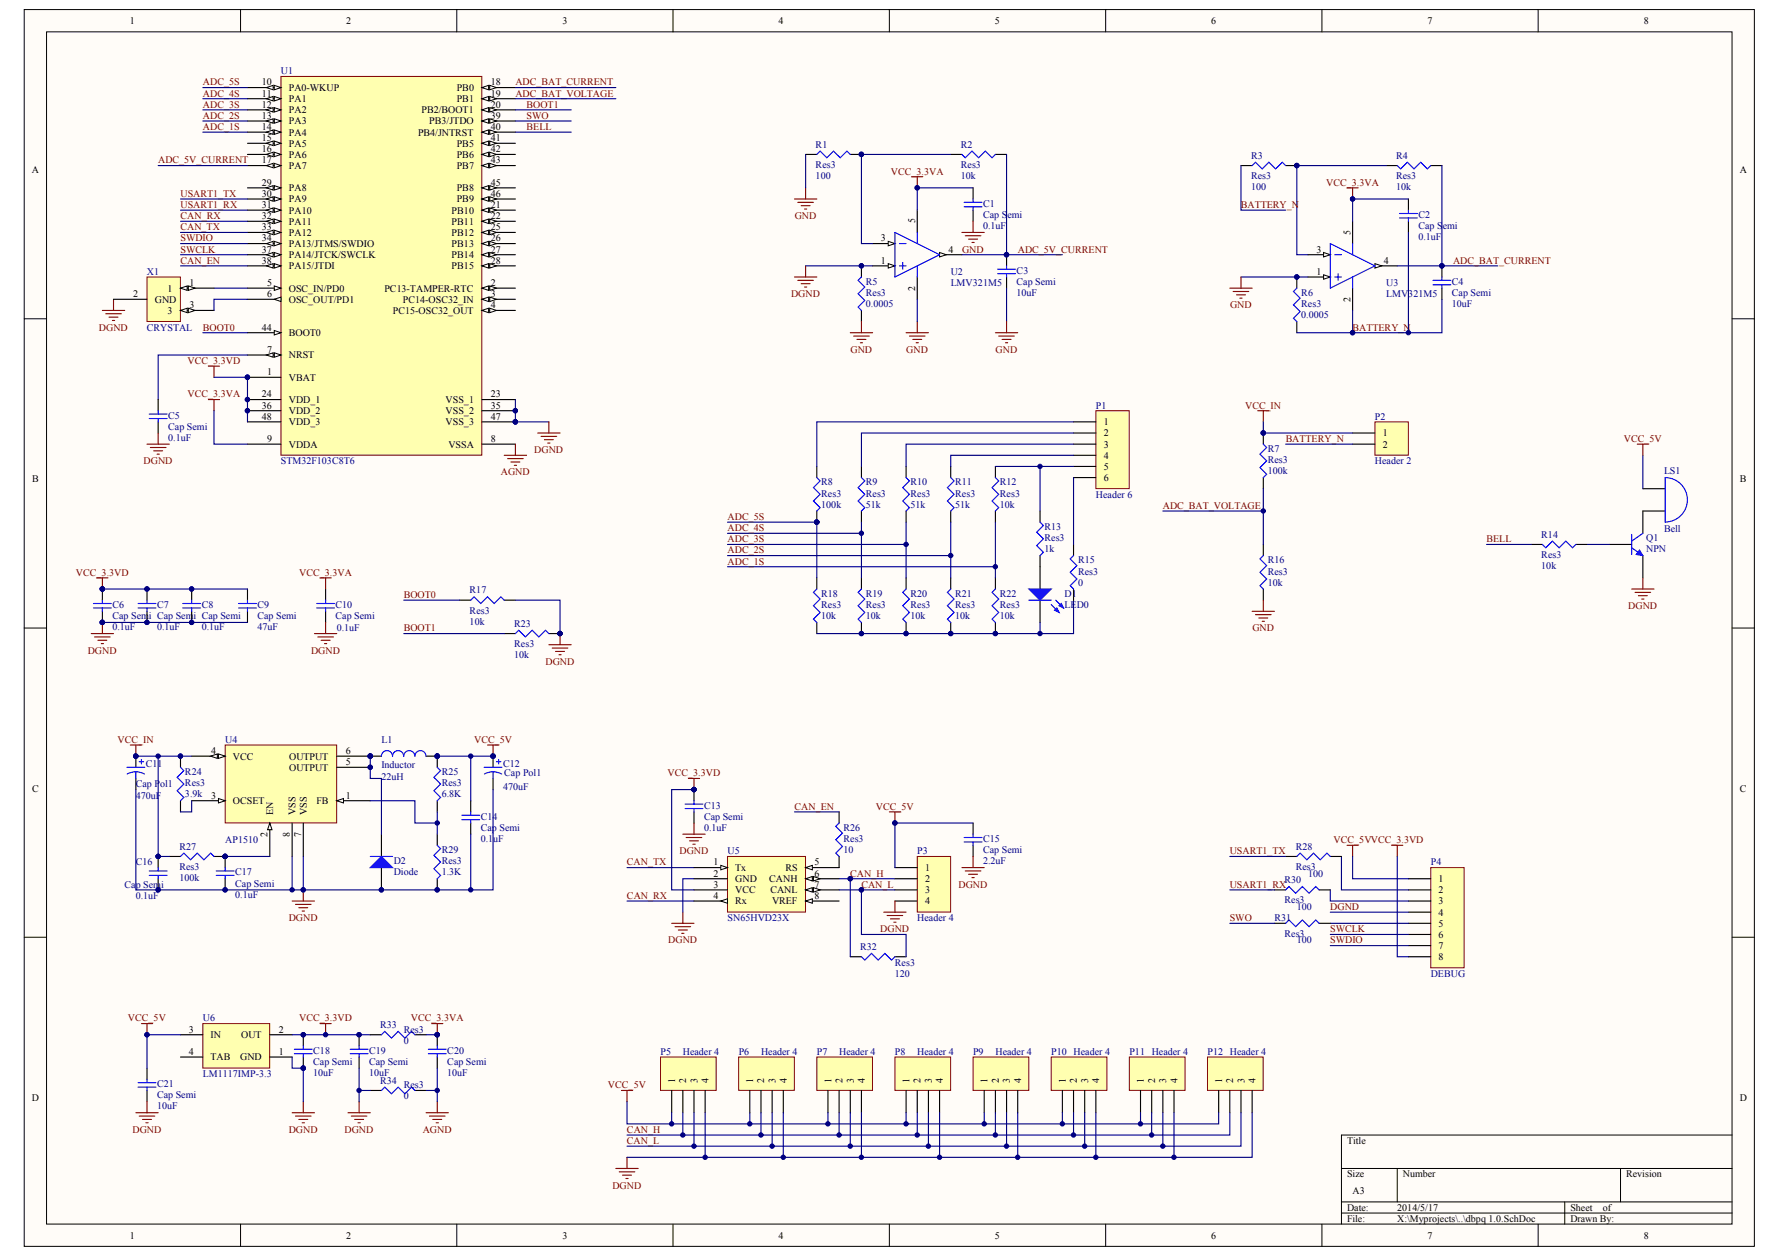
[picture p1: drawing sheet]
<svg xmlns="http://www.w3.org/2000/svg" width="297mm" height="210mm" viewBox="0 0 297 210" stroke-linecap="round" stroke-linejoin="round" font-family="sans-serif">
<defs><g id="words">
<g font-size="1.7">
<text x="21.6" y="4">1</text>
<text x="57.7" y="4">2</text>
<text x="93.8" y="4">3</text>
<text x="129.8" y="4">4</text>
<text x="165.8" y="4">5</text>
<text x="201.9" y="4">6</text>
<text x="238" y="4">7</text>
<text x="274" y="4">8</text>
<text x="43.7" y="14.2">10</text>
<text x="43.7" y="16.1">11</text>
<text x="43.7" y="18">12</text>
<text x="48.1" y="15.2">PA0-WKUP</text>
<text x="48.1" y="17">PA1</text>
<text x="76.1" y="15.2">PB0</text>
<text x="76.1" y="17">PB1</text>
<text x="81.8" y="14.2">18</text>
<text x="81.8" y="16.1">19</text>
<text x="81.8" y="18">20</text>
<text x="43.7" y="19.8">13</text>
<text x="43.7" y="21.7">14</text>
<text x="43.7" y="23.5">15</text>
<text x="48.1" y="18.9">PA2</text>
<text x="48.1" y="20.7">PA3</text>
<text x="48.1" y="22.6">PA4</text>
<text x="69.7" y="22.6">PB4/JNTRST</text>
<text x="70.3" y="18.9">PB2/BOOT1</text>
<text x="71.6" y="20.7">PB3/JTDO</text>
<text x="81.8" y="19.8">39</text>
<text x="81.8" y="21.7">40</text>
<text x="81.8" y="23.5">41</text>
<text x="5.3" y="28.9">A</text>
<text x="43.7" y="25.4">16</text>
<text x="43.7" y="27.3">17</text>
<text x="48.1" y="24.5">PA5</text>
<text x="48.1" y="26.3">PA6</text>
<text x="48.1" y="28.2">PA7</text>
<text x="76.1" y="24.5">PB5</text>
<text x="76.1" y="26.3">PB6</text>
<text x="76.1" y="28.2">PB7</text>
<text x="81.8" y="25.4">42</text>
<text x="81.8" y="27.3">43</text>
<text x="290" y="28.9">A</text>
<text x="43.7" y="31">29</text>
<text x="43.7" y="32.8">30</text>
<text x="43.7" y="34.7">31</text>
<text x="48.1" y="31.9">PA8</text>
<text x="48.1" y="33.8">PA9</text>
<text x="48.1" y="35.6">PA10</text>
<text x="75.3" y="35.6">PB10</text>
<text x="76.1" y="31.9">PB8</text>
<text x="76.1" y="33.8">PB9</text>
<text x="81.8" y="31">45</text>
<text x="81.8" y="32.8">46</text>
<text x="81.8" y="34.7">21</text>
<text x="43.7" y="36.5">32</text>
<text x="43.7" y="38.4">33</text>
<text x="43.7" y="40.3">34</text>
<text x="48.1" y="37.5">PA11</text>
<text x="48.1" y="39.3">PA12</text>
<text x="48.1" y="41.2">PA13/JTMS/SWDIO</text>
<text x="75.3" y="37.5">PB11</text>
<text x="75.3" y="39.3">PB12</text>
<text x="75.3" y="41.2">PB13</text>
<text x="81.8" y="36.5">22</text>
<text x="81.8" y="38.4">25</text>
<text x="81.8" y="40.3">26</text>
<text x="146.8" y="40.3">3</text>
<text x="152.5" y="37.3" transform="rotate(-90 152.5 37.3)">5</text>
<text x="225.1" y="39.1" transform="rotate(-90 225.1 39.1)">5</text>
<text x="31.6" y="47.7">1</text>
<text x="43.7" y="42.1">37</text>
<text x="43.7" y="44">38</text>
<text x="44.5" y="47.7">5</text>
<text x="48.1" y="43">PA14/JTCK/SWCLK</text>
<text x="48.1" y="44.9">PA15/JTDI</text>
<text x="75.3" y="43">PB14</text>
<text x="75.3" y="44.9">PB15</text>
<text x="81.8" y="42.1">27</text>
<text x="81.8" y="44">28</text>
<text x="81.8" y="47.7">2</text>
<text x="146.8" y="44">1</text>
<text x="158.1" y="42.1">4</text>
<text x="219.4" y="45.8">1</text>
<text x="219.4" y="42.1">3</text>
<text x="230.7" y="44">4</text>
<text x="22.2" y="49.5">2</text>
<text x="25.8" y="50.5">GND</text>
<text x="27.9" y="48.6">1</text>
<text x="27.9" y="52.3">3</text>
<text x="31.6" y="51.4">3</text>
<text x="44.5" y="49.5">6</text>
<text x="48.1" y="48.6">OSC_IN/PD0</text>
<text x="48.1" y="50.5">OSC_OUT/PD1</text>
<text x="64.1" y="48.6">PC13-TAMPER-RTC</text>
<text x="65.5" y="52.3">PC15-OSC32_OUT</text>
<text x="67.2" y="50.5">PC14-OSC32_IN</text>
<text x="81.8" y="49.5">3</text>
<text x="81.8" y="51.4">4</text>
<text x="152.5" y="48.5" transform="rotate(-90 152.5 48.5)">2</text>
<text x="225.1" y="50.4" transform="rotate(-90 225.1 50.4)">2</text>
<text x="43.7" y="55.1">44</text>
<text x="44.5" y="58.8">7</text>
<text x="48.1" y="56">BOOT0</text>
<text x="48.1" y="59.8">NRST</text>
<text x="44.5" y="62.5">1</text>
<text x="48.1" y="63.5">VBAT</text>
<text x="43.7" y="66.3">24</text>
<text x="43.7" y="68.1">36</text>
<text x="43.7" y="70">48</text>
<text x="48.1" y="67.2">VDD_1</text>
<text x="48.1" y="69.1">VDD_2</text>
<text x="48.1" y="70.9">VDD_3</text>
<text x="74.3" y="67.2">VSS_1</text>
<text x="74.3" y="69.1">VSS_2</text>
<text x="74.3" y="70.9">VSS_3</text>
<text x="81.8" y="66.3">23</text>
<text x="81.8" y="68.1">35</text>
<text x="81.8" y="70">47</text>
<text x="184" y="70.9">1</text>
<text x="44.5" y="73.7">9</text>
<text x="48.1" y="74.6">VDDA</text>
<text x="74.7" y="74.6">VSSA</text>
<text x="81.8" y="73.7">8</text>
<text x="184" y="72.8">2</text>
<text x="184" y="74.6">3</text>
<text x="184" y="76.5">4</text>
<text x="230.5" y="72.8">1</text>
<text x="230.5" y="74.6">2</text>
<text x="5.3" y="80.4">B</text>
<text x="184" y="78.3">5</text>
<text x="184" y="80.2">6</text>
<text x="290" y="80.4">B</text>
<text x="35.2" y="125.7">4</text>
<text x="57.6" y="125.7">6</text>
<text x="5.3" y="132">C</text>
<text x="38.8" y="126.6">VCC</text>
<text x="48.2" y="126.6">OUTPUT</text>
<text x="48.2" y="128.5">OUTPUT</text>
<text x="57.6" y="127.6">5</text>
<text x="290" y="132">C</text>
<text x="35.2" y="133.1">3</text>
<text x="38.8" y="134.1">OCSET</text>
<text x="45.5" y="135.9" transform="rotate(-90 45.5 135.9)">EN</text>
<text x="49.3" y="135.9" transform="rotate(-90 49.3 135.9)">VSS</text>
<text x="51.1" y="135.9" transform="rotate(-90 51.1 135.9)">VSS</text>
<text x="52.8" y="134.1">FB</text>
<text x="57.6" y="133.1">1</text>
<text x="44.6" y="139.5" transform="rotate(-90 44.6 139.5)">2</text>
<text x="48.3" y="139.5" transform="rotate(-90 48.3 139.5)">8</text>
<text x="50.2" y="139.5" transform="rotate(-90 50.2 139.5)">7</text>
<text x="118.9" y="144.3">1</text>
<text x="118.9" y="146.1">2</text>
<text x="118.9" y="148">3</text>
<text x="118.9" y="149.9">4</text>
<text x="122.6" y="145.2">Tx</text>
<text x="122.6" y="147.1">GND</text>
<text x="122.6" y="148.9">VCC</text>
<text x="128.2" y="147.1">CANH</text>
<text x="128.4" y="148.9">CANL</text>
<text x="130.9" y="145.2">RS</text>
<text x="135.8" y="144.3">5</text>
<text x="135.8" y="146.1">6</text>
<text x="135.8" y="148">7</text>
<text x="135.8" y="149.9">8</text>
<text x="154.2" y="145.2">1</text>
<text x="154.2" y="147.1">2</text>
<text x="154.2" y="148.9">3</text>
<text x="239.8" y="147.1">1</text>
<text x="239.8" y="148.9">2</text>
<text x="122.6" y="150.8">Rx</text>
<text x="128.7" y="150.8">VREF</text>
<text x="154.2" y="150.8">4</text>
<text x="239.8" y="150.8">3</text>
<text x="239.8" y="152.7">4</text>
<text x="239.8" y="154.5">5</text>
<text x="239.8" y="156.4">6</text>
<text x="239.8" y="158.2">7</text>
<text x="239.8" y="160.1">8</text>
<text x="31.5" y="172.2">3</text>
<text x="35.1" y="173.1">IN</text>
<text x="40.2" y="173.1">OUT</text>
<text x="46.5" y="172.2">2</text>
<text x="31.5" y="175.9">4</text>
<text x="35.1" y="176.8">TAB</text>
<text x="40" y="176.8">GND</text>
<text x="46.5" y="175.9">1</text>
<text x="5.3" y="183.5">D</text>
<text x="112.5" y="180.5" transform="rotate(-90 112.5 180.5)">1</text>
<text x="114.4" y="180.5" transform="rotate(-90 114.4 180.5)">2</text>
<text x="116.2" y="180.5" transform="rotate(-90 116.2 180.5)">3</text>
<text x="118.1" y="180.5" transform="rotate(-90 118.1 180.5)">4</text>
<text x="125.5" y="180.5" transform="rotate(-90 125.5 180.5)">1</text>
<text x="127.4" y="180.5" transform="rotate(-90 127.4 180.5)">2</text>
<text x="129.3" y="180.5" transform="rotate(-90 129.3 180.5)">3</text>
<text x="131.1" y="180.5" transform="rotate(-90 131.1 180.5)">4</text>
<text x="138.6" y="180.5" transform="rotate(-90 138.6 180.5)">1</text>
<text x="140.4" y="180.5" transform="rotate(-90 140.4 180.5)">2</text>
<text x="142.3" y="180.5" transform="rotate(-90 142.3 180.5)">3</text>
<text x="144.2" y="180.5" transform="rotate(-90 144.2 180.5)">4</text>
<text x="151.6" y="180.5" transform="rotate(-90 151.6 180.5)">1</text>
<text x="153.5" y="180.5" transform="rotate(-90 153.5 180.5)">2</text>
<text x="155.3" y="180.5" transform="rotate(-90 155.3 180.5)">3</text>
<text x="157.2" y="180.5" transform="rotate(-90 157.2 180.5)">4</text>
<text x="164.6" y="180.5" transform="rotate(-90 164.6 180.5)">1</text>
<text x="166.5" y="180.5" transform="rotate(-90 166.5 180.5)">2</text>
<text x="168.3" y="180.5" transform="rotate(-90 168.3 180.5)">3</text>
<text x="170.2" y="180.5" transform="rotate(-90 170.2 180.5)">4</text>
<text x="177.7" y="180.5" transform="rotate(-90 177.7 180.5)">1</text>
<text x="179.5" y="180.5" transform="rotate(-90 179.5 180.5)">2</text>
<text x="181.4" y="180.5" transform="rotate(-90 181.4 180.5)">3</text>
<text x="183.2" y="180.5" transform="rotate(-90 183.2 180.5)">4</text>
<text x="190.7" y="180.5" transform="rotate(-90 190.7 180.5)">1</text>
<text x="192.5" y="180.5" transform="rotate(-90 192.5 180.5)">2</text>
<text x="194.4" y="180.5" transform="rotate(-90 194.4 180.5)">3</text>
<text x="196.3" y="180.5" transform="rotate(-90 196.3 180.5)">4</text>
<text x="203.7" y="180.5" transform="rotate(-90 203.7 180.5)">1</text>
<text x="205.6" y="180.5" transform="rotate(-90 205.6 180.5)">2</text>
<text x="207.4" y="180.5" transform="rotate(-90 207.4 180.5)">3</text>
<text x="209.3" y="180.5" transform="rotate(-90 209.3 180.5)">4</text>
<text x="290" y="183.5">D</text>
<text x="224.5" y="190.7">Title</text>
<text x="224.5" y="196.3">Size</text>
<text x="233.8" y="196.3">Number</text>
<text x="271.1" y="196.3">Revision</text>
<text x="224.5" y="201.9">Date:</text>
<text x="224.5" y="203.7">File:</text>
<text x="225.5" y="199.1">A3</text>
<text x="232.9" y="201.9">2014/5/17</text>
<text x="232.9" y="203.7">X:\Myprojects\..\dbpq 1.0.SchDoc</text>
<text x="261.8" y="201.9">Sheet</text>
<text x="261.8" y="203.7">Drawn By:</text>
<text x="267.2" y="201.9">of</text>
<text x="21.6" y="206.5">1</text>
<text x="57.7" y="206.5">2</text>
<text x="93.8" y="206.5">3</text>
<text x="129.8" y="206.5">4</text>
<text x="165.8" y="206.5">5</text>
<text x="201.9" y="206.5">6</text>
<text x="238" y="206.5">7</text>
<text x="274" y="206.5">8</text>
</g>
<g font-size="1.7" fill="#800000">
<text x="33.8" y="14.2">ADC_5S</text>
<text x="33.8" y="16.1">ADC_4S</text>
<text x="33.8" y="18">ADC_3S</text>
<text x="85.9" y="16.1">ADC_BAT_VOLTAGE</text>
<text x="85.9" y="14.2">ADC_BAT_CURRENT</text>
<text x="87.8" y="18">BOOT1</text>
<text x="33.8" y="19.8">ADC_2S</text>
<text x="33.8" y="21.7">ADC_1S</text>
<text x="87.8" y="19.8">SWO</text>
<text x="87.8" y="21.7">BELL</text>
<text x="26.4" y="27.3">ADC_5V_CURRENT</text>
<text x="148.5" y="29.1">VCC_3.3VA</text>
<text x="30.1" y="32.8">USART1_TX</text>
<text x="30.1" y="34.7">USART1_RX</text>
<text x="206.8" y="34.7">BATTERY_N</text>
<text x="221.1" y="31">VCC_3.3VA</text>
<text x="30.1" y="40.3">SWDIO</text>
<text x="30.1" y="36.5">CAN_RX</text>
<text x="30.1" y="38.4">CAN_TX</text>
<text x="132.5" y="36.5">GND</text>
<text x="30.1" y="42.1">SWCLK</text>
<text x="30.1" y="44">CAN_EN</text>
<text x="160.4" y="42.1">GND</text>
<text x="169.7" y="42.1">ADC_5V_CURRENT</text>
<text x="242.2" y="44">ADC_BAT_CURRENT</text>
<text x="131.9" y="49.5">DGND</text>
<text x="205" y="51.4">GND</text>
<text x="16.5" y="55.1">DGND</text>
<text x="33.8" y="55.1">BOOT0</text>
<text x="141.8" y="58.8">GND</text>
<text x="151.1" y="58.8">GND</text>
<text x="166" y="58.8">GND</text>
<text x="225.5" y="55.1">BATTERY_N</text>
<text x="31.3" y="60.7">VCC_3.3VD</text>
<text x="31.3" y="66.3">VCC_3.3VA</text>
<text x="207.5" y="68.1">VCC_IN</text>
<text x="23.9" y="77.4">DGND</text>
<text x="89.1" y="75.6">DGND</text>
<text x="214.3" y="73.7">BATTERY_N</text>
<text x="270.7" y="73.7">VCC_5V</text>
<text x="83.5" y="79.3">AGND</text>
<text x="121.3" y="86.7">ADC_5S</text>
<text x="121.3" y="88.6">ADC_4S</text>
<text x="193.8" y="84.8">ADC_BAT_VOLTAGE</text>
<text x="12.7" y="96">VCC_3.3VD</text>
<text x="49.9" y="96">VCC_3.3VA</text>
<text x="121.3" y="90.4">ADC_3S</text>
<text x="121.3" y="92.3">ADC_2S</text>
<text x="121.3" y="94.1">ADC_1S</text>
<text x="247.8" y="90.4">BELL</text>
<text x="67.3" y="99.7">BOOT0</text>
<text x="271.4" y="101.6">DGND</text>
<text x="67.3" y="105.3">BOOT1</text>
<text x="208.8" y="105.3">GND</text>
<text x="14.6" y="109">DGND</text>
<text x="51.8" y="109">DGND</text>
<text x="90.9" y="110.9">DGND</text>
<text x="19.6" y="123.9">VCC_IN</text>
<text x="79" y="123.9">VCC_5V</text>
<text x="111.3" y="129.4">VCC_3.3VD</text>
<text x="132.4" y="135">CAN_EN</text>
<text x="146" y="135">VCC_5V</text>
<text x="113.3" y="142.4">DGND</text>
<text x="205" y="142.4">USART1_TX</text>
<text x="222.3" y="140.6">VCC_5VVCC_3.3VD</text>
<text x="104.5" y="149.9">CAN_RX</text>
<text x="104.5" y="144.3">CAN_TX</text>
<text x="141.7" y="146.1">CAN_H</text>
<text x="143.6" y="148">CAN_L</text>
<text x="159.8" y="148">DGND</text>
<text x="205" y="148">USART1_RX</text>
<text x="48.1" y="153.6">DGND</text>
<text x="146.7" y="155.4">DGND</text>
<text x="205" y="153.6">SWO</text>
<text x="221.7" y="151.7">DGND</text>
<text x="221.7" y="155.4">SWCLK</text>
<text x="111.4" y="157.3">DGND</text>
<text x="221.7" y="157.3">SWDIO</text>
<text x="21.3" y="170.3">VCC_5V</text>
<text x="49.9" y="170.3">VCC_3.3VD</text>
<text x="68.5" y="170.3">VCC_3.3VA</text>
<text x="101.3" y="181.4">VCC_5V</text>
<text x="22.1" y="188.9">DGND</text>
<text x="48.1" y="188.9">DGND</text>
<text x="57.4" y="188.9">DGND</text>
<text x="70.5" y="188.9">AGND</text>
<text x="104.5" y="188.9">CAN_H</text>
<text x="104.5" y="190.7">CAN_L</text>
<text x="102.1" y="198.2">DGND</text>
</g>
<g font-size="1.7" fill="#000080">
<text x="46.8" y="12.4">U1</text>
<text x="136" y="29.8">100</text>
<text x="136" y="24.6">R1</text>
<text x="136" y="28">Res3</text>
<text x="160.2" y="29.8">10k</text>
<text x="160.2" y="24.6">R2</text>
<text x="160.2" y="28">Res3</text>
<text x="208.5" y="26.5">R3</text>
<text x="208.5" y="29.8">Res3</text>
<text x="232.7" y="26.5">R4</text>
<text x="232.7" y="29.8">Res3</text>
<text x="163.9" y="34.5">C1</text>
<text x="208.5" y="31.7">100</text>
<text x="232.7" y="31.7">10k</text>
<text x="163.9" y="38.2">0.1uF</text>
<text x="163.9" y="36.4">Cap Semi</text>
<text x="236.4" y="40.1">0.1uF</text>
<text x="236.4" y="36.4">C2</text>
<text x="236.4" y="38.2">Cap Semi</text>
<text x="24.5" y="45.8">X1</text>
<text x="144.3" y="47.5">R5</text>
<text x="158.5" y="45.8">U2</text>
<text x="158.5" y="47.7">LMV321M5</text>
<text x="169.5" y="45.6">C3</text>
<text x="169.5" y="47.5">Cap Semi</text>
<text x="231" y="47.7">U3</text>
<text x="242" y="47.5">C4</text>
<text x="144.3" y="51.2">0.0005</text>
<text x="144.3" y="49.4">Res3</text>
<text x="169.5" y="49.4">10uF</text>
<text x="216.9" y="53.1">0.0005</text>
<text x="216.9" y="49.4">R6</text>
<text x="216.9" y="51.2">Res3</text>
<text x="231" y="49.5">LMV321M5</text>
<text x="242" y="51.2">10uF</text>
<text x="242" y="49.4">Cap Semi</text>
<text x="24.5" y="55.1">CRYSTAL</text>
<text x="28" y="69.8">C5</text>
<text x="28" y="71.6">Cap Semi</text>
<text x="182.7" y="68.1">P1</text>
<text x="229.2" y="70">P2</text>
<text x="28" y="73.5">0.1uF</text>
<text x="46.8" y="77.4">STM32F103C8T6</text>
<text x="211.3" y="75.4">R7</text>
<text x="211.3" y="77.2">Res3</text>
<text x="229.2" y="77.4">Header 2</text>
<text x="136.9" y="80.9">R8</text>
<text x="136.9" y="82.8">Res3</text>
<text x="144.3" y="80.9">R9</text>
<text x="144.3" y="82.8">Res3</text>
<text x="151.8" y="80.9">R10</text>
<text x="151.8" y="82.8">Res3</text>
<text x="159.2" y="80.9">R11</text>
<text x="159.2" y="82.8">Res3</text>
<text x="166.7" y="80.9">R12</text>
<text x="166.7" y="82.8">Res3</text>
<text x="182.7" y="83">Header 6</text>
<text x="211.3" y="79.1">100k</text>
<text x="277.4" y="79.1">LS1</text>
<text x="136.9" y="84.7">100k</text>
<text x="144.3" y="84.7">51k</text>
<text x="151.8" y="84.7">51k</text>
<text x="159.2" y="84.7">51k</text>
<text x="166.7" y="84.7">10k</text>
<text x="174.1" y="88.4">R13</text>
<text x="256.9" y="89.7">R14</text>
<text x="277.4" y="88.7">Bell</text>
<text x="174.1" y="92.1">1k</text>
<text x="174.1" y="90.2">Res3</text>
<text x="179.7" y="93.9">R15</text>
<text x="179.7" y="95.8">Res3</text>
<text x="211.3" y="93.9">R16</text>
<text x="211.3" y="95.8">Res3</text>
<text x="256.9" y="94.9">10k</text>
<text x="256.9" y="93">Res3</text>
<text x="274.4" y="90.2">Q1</text>
<text x="274.4" y="92.1">NPN</text>
<text x="18.7" y="101.4">C6</text>
<text x="26.2" y="101.4">C7</text>
<text x="33.6" y="101.4">C8</text>
<text x="42.9" y="101.4">C9</text>
<text x="55.9" y="101.4">C10</text>
<text x="78.3" y="98.9">R17</text>
<text x="136.9" y="99.5">R18</text>
<text x="136.9" y="101.4">Res3</text>
<text x="144.3" y="99.5">R19</text>
<text x="144.3" y="101.4">Res3</text>
<text x="151.8" y="99.5">R20</text>
<text x="151.8" y="101.4">Res3</text>
<text x="159.2" y="99.5">R21</text>
<text x="159.2" y="101.4">Res3</text>
<text x="166.7" y="99.5">R22</text>
<text x="166.7" y="101.4">Res3</text>
<text x="177.5" y="99.5">D1</text>
<text x="177.5" y="101.4">LED0</text>
<text x="179.7" y="97.7">0</text>
<text x="211.3" y="97.7">10k</text>
<text x="18.7" y="105.1">0.1uF</text>
<text x="18.7" y="103.2">Cap Semi Cap Semi Cap Semi</text>
<text x="26.2" y="105.1">0.1uF</text>
<text x="33.6" y="105.1">0.1uF</text>
<text x="42.9" y="105.1">47uF</text>
<text x="42.9" y="103.2">Cap Semi</text>
<text x="55.9" y="103.2">Cap Semi</text>
<text x="56.1" y="105.3">0.1uF</text>
<text x="78.3" y="104.2">10k</text>
<text x="78.3" y="102.3">Res3</text>
<text x="85.7" y="104.5">R23</text>
<text x="85.7" y="107.9">Res3</text>
<text x="136.9" y="103.2">10k</text>
<text x="144.3" y="103.2">10k</text>
<text x="151.8" y="103.2">10k</text>
<text x="159.2" y="103.2">10k</text>
<text x="166.7" y="103.2">10k</text>
<text x="85.7" y="109.7">10k</text>
<text x="37.5" y="123.9">U4</text>
<text x="63.6" y="123.9">L1</text>
<text x="22.6" y="131.3">Cap Pol1</text>
<text x="24.3" y="127.9">C11</text>
<text x="30.8" y="129.2">R24</text>
<text x="30.8" y="131.1">Res3</text>
<text x="63.6" y="130">22uH</text>
<text x="63.6" y="128.1">Inductor</text>
<text x="73.6" y="129.2">R25</text>
<text x="73.6" y="131.1">Res3</text>
<text x="83.9" y="131.6">470uF</text>
<text x="83.9" y="127.9">C12</text>
<text x="84.1" y="129.4">Cap Pol1</text>
<text x="22.6" y="133.1">470uF</text>
<text x="30.8" y="133">3.9k</text>
<text x="73.6" y="133">6.8K</text>
<text x="80.1" y="136.7">C14</text>
<text x="117.4" y="134.8">C13</text>
<text x="117.4" y="136.7">Cap Semi</text>
<text x="29.9" y="141.7">R27</text>
<text x="37.5" y="140.6">AP1510</text>
<text x="73.6" y="142.2">R29</text>
<text x="80.1" y="140.4">0.1uF</text>
<text x="80.1" y="138.5">Cap Semi</text>
<text x="117.4" y="138.5">0.1uF</text>
<text x="121.3" y="142.4">U5</text>
<text x="140.6" y="142.2">10</text>
<text x="140.6" y="138.5">R26</text>
<text x="140.6" y="140.4">Res3</text>
<text x="152.9" y="142.4">P3</text>
<text x="163.9" y="140.4">C15</text>
<text x="163.9" y="142.2">Cap Semi</text>
<text x="216" y="141.7">R28</text>
<text x="20.8" y="148">Cap Semi</text>
<text x="22.6" y="149.9">0.1uF</text>
<text x="22.6" y="144.3">C16</text>
<text x="29.9" y="146.9">100k</text>
<text x="29.9" y="145">Res3</text>
<text x="39.2" y="149.7">0.1uF</text>
<text x="39.2" y="146">C17</text>
<text x="39.2" y="147.8">Cap Semi</text>
<text x="65.6" y="144.1">D2</text>
<text x="65.6" y="146">Diode</text>
<text x="73.6" y="146">1.3K</text>
<text x="73.6" y="144.1">Res3</text>
<text x="163.9" y="144.1">2.2uF</text>
<text x="214.1" y="147.3">R30</text>
<text x="216" y="145">Res3</text>
<text x="218" y="146.1">100</text>
<text x="238.5" y="144.3">P4</text>
<text x="121.3" y="153.6">SN65HVD23X</text>
<text x="152.9" y="153.6">Header 4</text>
<text x="212.4" y="153.6">R31</text>
<text x="214.1" y="150.6">Res3</text>
<text x="216.2" y="151.7">100</text>
<text x="143.4" y="158.4">R32</text>
<text x="149.2" y="161">Res3</text>
<text x="214.1" y="156.2">Res3</text>
<text x="216.2" y="157.3">100</text>
<text x="149.2" y="162.9">120</text>
<text x="238.5" y="162.9">DEBUG</text>
<text x="33.8" y="170.3">U6</text>
<text x="63.4" y="171.4">R33</text>
<text x="67.3" y="172.2">Res3</text>
<text x="33.8" y="179.6">LM1117IMP-3.3</text>
<text x="52.2" y="179.4">10uF</text>
<text x="52.2" y="175.7">C18</text>
<text x="52.2" y="177.5">Cap Semi</text>
<text x="61.5" y="179.4">10uF</text>
<text x="61.5" y="175.7">C19</text>
<text x="61.5" y="177.5">Cap Semi</text>
<text x="67.3" y="174">0</text>
<text x="74.6" y="179.4">10uF</text>
<text x="74.6" y="175.7">C20</text>
<text x="74.6" y="177.5">Cap Semi</text>
<text x="110.1" y="175.9">P5</text>
<text x="113.8" y="175.9">Header 4</text>
<text x="123.1" y="175.9">P6</text>
<text x="126.9" y="175.9">Header 4</text>
<text x="136.2" y="175.9">P7</text>
<text x="139.9" y="175.9">Header 4</text>
<text x="149.2" y="175.9">P8</text>
<text x="152.9" y="175.9">Header 4</text>
<text x="162.2" y="175.9">P9</text>
<text x="165.9" y="175.9">Header 4</text>
<text x="175.2" y="175.9">P10 Header 4</text>
<text x="188.3" y="175.9">P11 Header 4</text>
<text x="201.3" y="175.9">P12 Header 4</text>
<text x="26.2" y="185">10uF</text>
<text x="26.2" y="181.3">C21</text>
<text x="26.2" y="183.1">Cap Semi</text>
<text x="63.4" y="180.7">R34</text>
<text x="67.3" y="183.3">0</text>
<text x="67.3" y="181.4">Res3</text>
</g>
</g></defs>
<g fill="#fffcf8" stroke="#000" stroke-width=".17">
<path d="M4 1.6h288.4v206.2h-288.4z"/>
<path d="M7.8 5.3h280.9v198.8h-280.9z"/>
</g>
<g fill="none" stroke="#000" stroke-width=".17">
<path d="M40.1 1.6v3.7M76.1 1.6v3.7M112.2 1.6v3.7M148.2 1.6v3.7M184.3 1.6v3.7M220.3 1.6v3.7M256.4 1.6v3.7M4 53.2h3.8M288.7 53.2h3.8M4 104.7h3.8M288.7 104.7h3.8M4 156.3h3.8"/>
<path d="M288.7 156.3h3.8M223.6 194.8h65.1M232.9 194.8v5.6M270.1 194.8v5.6M288.7 189.2h-65.1v14.9M40.1 204.1v3.7M76.1 204.1v3.7M112.2 204.1v3.7M148.2 204.1v3.7M184.3 204.1v3.7M220.3 204.1v3.7M223.6 200.4h65.1"/>
<path d="M223.6 202.2h65.1M256.4 204.1v3.7M260.8 200.4v3.7"/>
</g>
<path d="M46.8 12.7h33.5v63.2h-33.5z" fill="#ffffb0" stroke="#800000" stroke-width=".17"/>
<path d="M41.3 55.5h5.5" fill="none" stroke="#000" stroke-width=".19"/>
<path d="M45.7 55.1l1.1 .4-1.1 .3z" fill="#fffcf8" stroke="#000" stroke-width=".17"/>
<path d="M41.3 59.2h5.5" fill="none" stroke="#000" stroke-width=".19"/>
<g fill="#fffcf8" stroke="#000" stroke-width=".17">
<path d="M45.7 58.8l1.1 .4-1.1 .4z"/>
<path d="M44.4 59.2l1.1-.4v.8z"/>
</g>
<path d="M41.3 48h5.5" fill="none" stroke="#000" stroke-width=".19"/>
<path d="M45.7 47.7l1.1 .3-1.1 .4z" fill="#fffcf8" stroke="#000" stroke-width=".17"/>
<path d="M41.3 49.9h5.5" fill="none" stroke="#000" stroke-width=".19"/>
<path d="M45.7 49.9l1.1-.4v.8z" fill="#fffcf8" stroke="#000" stroke-width=".17"/>
<path d="M41.3 14.6h5.5" fill="none" stroke="#000" stroke-width=".19"/>
<g fill="#fffcf8" stroke="#000" stroke-width=".17">
<path d="M45.7 14.2l1.1 .4-1.1 .4z"/>
<path d="M44.4 14.6l1.1-.4v.8z"/>
</g>
<path d="M41.3 16.5h5.5" fill="none" stroke="#000" stroke-width=".19"/>
<g fill="#fffcf8" stroke="#000" stroke-width=".17">
<path d="M45.7 16.1l1.1 .4-1.1 .3z"/>
<path d="M44.4 16.5l1.1-.4v.7z"/>
</g>
<path d="M41.3 18.3h5.5" fill="none" stroke="#000" stroke-width=".19"/>
<g fill="#fffcf8" stroke="#000" stroke-width=".17">
<path d="M45.7 17.9l1.1 .4-1.1 .4z"/>
<path d="M44.4 18.3l1.1-.4v.8z"/>
</g>
<path d="M41.3 20.2h5.5" fill="none" stroke="#000" stroke-width=".19"/>
<g fill="#fffcf8" stroke="#000" stroke-width=".17">
<path d="M45.7 19.8l1.1 .4-1.1 .3z"/>
<path d="M44.4 20.2l1.1-.4v.7z"/>
</g>
<path d="M41.3 22h5.5" fill="none" stroke="#000" stroke-width=".19"/>
<g fill="#fffcf8" stroke="#000" stroke-width=".17">
<path d="M45.7 21.7l1.1 .3-1.1 .4z"/>
<path d="M44.4 22l1.1-.3v.7z"/>
</g>
<path d="M41.3 23.9h5.5" fill="none" stroke="#000" stroke-width=".19"/>
<g fill="#fffcf8" stroke="#000" stroke-width=".17">
<path d="M45.7 23.5l1.1 .4-1.1 .4z"/>
<path d="M44.4 23.9l1.1-.4v.8z"/>
</g>
<path d="M41.3 25.7h5.5" fill="none" stroke="#000" stroke-width=".19"/>
<g fill="#fffcf8" stroke="#000" stroke-width=".17">
<path d="M45.7 25.4l1.1 .3-1.1 .4z"/>
<path d="M44.4 25.7l1.1-.3v.7z"/>
</g>
<path d="M41.3 27.6h5.5" fill="none" stroke="#000" stroke-width=".19"/>
<g fill="#fffcf8" stroke="#000" stroke-width=".17">
<path d="M45.7 27.2l1.1 .4-1.1 .4z"/>
<path d="M44.4 27.6l1.1-.4v.8z"/>
</g>
<path d="M41.3 31.3h5.5" fill="none" stroke="#000" stroke-width=".19"/>
<g fill="#fffcf8" stroke="#000" stroke-width=".17">
<path d="M45.7 30.9l1.1 .4-1.1 .4z"/>
<path d="M44.4 31.3l1.1-.4v.8z"/>
</g>
<path d="M41.3 33.2h5.5" fill="none" stroke="#000" stroke-width=".19"/>
<g fill="#fffcf8" stroke="#000" stroke-width=".17">
<path d="M45.7 32.8l1.1 .4-1.1 .4z"/>
<path d="M44.4 33.2l1.1-.4v.8z"/>
</g>
<path d="M41.3 35h5.5" fill="none" stroke="#000" stroke-width=".19"/>
<g fill="#fffcf8" stroke="#000" stroke-width=".17">
<path d="M45.7 34.7l1.1 .3-1.1 .4z"/>
<path d="M44.4 35l1.1-.3v.7z"/>
</g>
<path d="M41.3 36.9h5.5" fill="none" stroke="#000" stroke-width=".19"/>
<g fill="#fffcf8" stroke="#000" stroke-width=".17">
<path d="M45.7 36.5l1.1 .4-1.1 .4z"/>
<path d="M44.4 36.9l1.1-.4v.8z"/>
</g>
<path d="M41.3 38.8h5.5" fill="none" stroke="#000" stroke-width=".19"/>
<g fill="#fffcf8" stroke="#000" stroke-width=".17">
<path d="M45.7 38.4l1.1 .4-1.1 .3z"/>
<path d="M44.4 38.8l1.1-.4v.7z"/>
</g>
<path d="M41.3 40.6h5.5" fill="none" stroke="#000" stroke-width=".19"/>
<g fill="#fffcf8" stroke="#000" stroke-width=".17">
<path d="M45.7 40.2l1.1 .4-1.1 .4z"/>
<path d="M44.4 40.6l1.1-.4v.8z"/>
</g>
<path d="M41.3 42.5h5.5" fill="none" stroke="#000" stroke-width=".19"/>
<g fill="#fffcf8" stroke="#000" stroke-width=".17">
<path d="M45.7 42.1l1.1 .4-1.1 .3z"/>
<path d="M44.4 42.5l1.1-.4v.7z"/>
</g>
<path d="M41.3 44.3h5.5" fill="none" stroke="#000" stroke-width=".19"/>
<g fill="#fffcf8" stroke="#000" stroke-width=".17">
<path d="M45.7 44l1.1 .3-1.1 .4z"/>
<path d="M44.4 44.3l1.1-.3v.7z"/>
</g>
<path d="M80.3 14.6h5.6" fill="none" stroke="#000" stroke-width=".19"/>
<g fill="#fffcf8" stroke="#000" stroke-width=".17">
<path d="M80.3 14.6l1.1-.4v.8z"/>
<path d="M81.6 14.2l1.1 .4-1.1 .4z"/>
</g>
<path d="M80.3 16.5h5.6" fill="none" stroke="#000" stroke-width=".19"/>
<g fill="#fffcf8" stroke="#000" stroke-width=".17">
<path d="M80.3 16.5l1.1-.4v.7z"/>
<path d="M81.6 16.1l1.1 .4-1.1 .3z"/>
</g>
<path d="M80.3 18.3h5.6" fill="none" stroke="#000" stroke-width=".19"/>
<g fill="#fffcf8" stroke="#000" stroke-width=".17">
<path d="M80.3 18.3l1.1-.4v.8z"/>
<path d="M81.6 17.9l1.1 .4-1.1 .4z"/>
</g>
<path d="M80.3 20.2h5.6" fill="none" stroke="#000" stroke-width=".19"/>
<g fill="#fffcf8" stroke="#000" stroke-width=".17">
<path d="M80.3 20.2l1.1-.4v.7z"/>
<path d="M81.6 19.8l1.1 .4-1.1 .3z"/>
</g>
<path d="M80.3 22h5.6" fill="none" stroke="#000" stroke-width=".19"/>
<g fill="#fffcf8" stroke="#000" stroke-width=".17">
<path d="M80.3 22l1.1-.3v.7z"/>
<path d="M81.6 21.7l1.1 .3-1.1 .4z"/>
</g>
<path d="M80.3 23.9h5.6" fill="none" stroke="#000" stroke-width=".19"/>
<g fill="#fffcf8" stroke="#000" stroke-width=".17">
<path d="M80.3 23.9l1.1-.4v.8z"/>
<path d="M81.6 23.5l1.1 .4-1.1 .4z"/>
</g>
<path d="M80.3 25.7h5.6" fill="none" stroke="#000" stroke-width=".19"/>
<g fill="#fffcf8" stroke="#000" stroke-width=".17">
<path d="M80.3 25.7l1.1-.3v.7z"/>
<path d="M81.6 25.4l1.1 .3-1.1 .4z"/>
</g>
<path d="M80.3 27.6h5.6" fill="none" stroke="#000" stroke-width=".19"/>
<g fill="#fffcf8" stroke="#000" stroke-width=".17">
<path d="M80.3 27.6l1.1-.4v.8z"/>
<path d="M81.6 27.2l1.1 .4-1.1 .4z"/>
</g>
<path d="M80.3 31.3h5.6" fill="none" stroke="#000" stroke-width=".19"/>
<g fill="#fffcf8" stroke="#000" stroke-width=".17">
<path d="M80.3 31.3l1.1-.4v.8z"/>
<path d="M81.6 30.9l1.1 .4-1.1 .4z"/>
</g>
<path d="M80.3 33.2h5.6" fill="none" stroke="#000" stroke-width=".19"/>
<g fill="#fffcf8" stroke="#000" stroke-width=".17">
<path d="M80.3 33.2l1.1-.4v.8z"/>
<path d="M81.6 32.8l1.1 .4-1.1 .4z"/>
</g>
<path d="M80.3 35h5.6" fill="none" stroke="#000" stroke-width=".19"/>
<g fill="#fffcf8" stroke="#000" stroke-width=".17">
<path d="M80.3 35l1.1-.3v.7z"/>
<path d="M81.6 34.7l1.1 .3-1.1 .4z"/>
</g>
<path d="M80.3 36.9h5.6" fill="none" stroke="#000" stroke-width=".19"/>
<g fill="#fffcf8" stroke="#000" stroke-width=".17">
<path d="M80.3 36.9l1.1-.4v.8z"/>
<path d="M81.6 36.5l1.1 .4-1.1 .4z"/>
</g>
<path d="M80.3 38.8h5.6" fill="none" stroke="#000" stroke-width=".19"/>
<g fill="#fffcf8" stroke="#000" stroke-width=".17">
<path d="M80.3 38.8l1.1-.4v.7z"/>
<path d="M81.6 38.4l1.1 .4-1.1 .3z"/>
</g>
<path d="M80.3 40.6h5.6" fill="none" stroke="#000" stroke-width=".19"/>
<g fill="#fffcf8" stroke="#000" stroke-width=".17">
<path d="M80.3 40.6l1.1-.4v.8z"/>
<path d="M81.6 40.2l1.1 .4-1.1 .4z"/>
</g>
<path d="M80.3 42.5h5.6" fill="none" stroke="#000" stroke-width=".19"/>
<g fill="#fffcf8" stroke="#000" stroke-width=".17">
<path d="M80.3 42.5l1.1-.4v.7z"/>
<path d="M81.6 42.1l1.1 .4-1.1 .3z"/>
</g>
<path d="M80.3 44.3h5.6" fill="none" stroke="#000" stroke-width=".19"/>
<g fill="#fffcf8" stroke="#000" stroke-width=".17">
<path d="M80.3 44.3l1.1-.3v.7z"/>
<path d="M81.6 44l1.1 .3-1.1 .4z"/>
</g>
<path d="M80.3 48h5.6" fill="none" stroke="#000" stroke-width=".19"/>
<g fill="#fffcf8" stroke="#000" stroke-width=".17">
<path d="M80.3 48l1.1-.3v.7z"/>
<path d="M81.6 47.7l1.1 .3-1.1 .4z"/>
</g>
<path d="M80.3 49.9h5.6" fill="none" stroke="#000" stroke-width=".19"/>
<g fill="#fffcf8" stroke="#000" stroke-width=".17">
<path d="M80.3 49.9l1.1-.4v.8z"/>
<path d="M81.6 49.5l1.1 .4-1.1 .4z"/>
</g>
<path d="M80.3 51.8h5.6" fill="none" stroke="#000" stroke-width=".19"/>
<g fill="#fffcf8" stroke="#000" stroke-width=".17">
<path d="M80.3 51.8l1.1-.4v.7z"/>
<path d="M81.6 51.4l1.1 .4-1.1 .3z"/>
</g>
<path d="M26.4 66.6v1.9M26.4 70.3v1.9M41.3 62.9h5.5M41.3 66.6h5.5M41.3 68.5h5.5M41.3 70.3h5.5M41.3 74.1h5.5M80.3 66.6h5.6M80.3 68.5h5.6M80.3 70.3h5.6M80.3 74.1h5.6" fill="none" stroke="#000" stroke-width=".19"/>
<g fill="#000080" stroke="#000080" stroke-width=".17">
<circle cx="41.2" cy="62.9" r=".36"/>
<circle cx="41.2" cy="66.6" r=".36"/>
<circle cx="41.2" cy="68.5" r=".36"/>
<circle cx="85.9" cy="68.5" r=".36"/>
<circle cx="85.9" cy="70.3" r=".36"/>
</g>
<path d="M17.1 51.8h3.7M17.6 52.3h2.6M18.2 52.9h1.5M18.7 53.4h.4M18.9 49.9v1.9M24.5 74.1h3.7M25.1 74.6h2.6M25.6 75.2h1.5M26.2 75.7h.4M26.4 72.2v1.9M34.7 61h1.9M35.7 61v1.9" fill="none" stroke="#800000" stroke-width=".19"/>
<path d="M33.8 55.5h7.5M35.7 48h5.6M41.3 59.2h-14.9v7.4" fill="none" stroke="#000080" stroke-width=".19"/>
<path d="M24.9 69.8h3M24.9 69h3M26.4 68.5v.5M26.4 69.8v.5" fill="none" stroke="#00f" stroke-width=".19"/>
<path d="M24.5 46.2h5.6v7.4h-5.6z" fill="#ffffb0" stroke="#800000" stroke-width=".17"/>
<path d="M30.1 48h5.6" fill="none" stroke="#000" stroke-width=".19"/>
<g fill="#fffcf8" stroke="#000" stroke-width=".17">
<path d="M30.1 48l1.1-.3v.7z"/>
<path d="M31.4 47.7l1.1 .3-1.1 .4z"/>
</g>
<path d="M18.9 49.9h5.6M30.1 51.8h5.6" fill="none" stroke="#000" stroke-width=".19"/>
<g fill="#fffcf8" stroke="#000" stroke-width=".17">
<path d="M30.1 51.8l1.1-.4v.7z"/>
<path d="M31.4 51.4l1.1 .4-1.1 .3z"/>
</g>
<path d="M85.9 18.3h9.3M85.9 20.2h9.3M30.1 40.6h11.2M30.1 42.5h11.2M41.3 49.9h-5.6v1.9M35.7 62.9h5.6v7.4M35.7 68.5v5.6h5.6M85.9 70.3h5.6M104.5 144.6h11.2M104.5 150.2h11.2" fill="none" stroke="#000080" stroke-width=".19"/>
<g fill="#000080" stroke="#000080" stroke-width=".17">
<circle cx="85.9" cy="70.3" r=".36"/>
<circle cx="41.2" cy="62.9" r=".36"/>
</g>
<path d="M34.7 66.6h1.9M35.7 66.6v1.9M89.6 72.2h3.8M90.2 72.8h2.6M90.7 73.3h1.5M91.3 73.9h.4M91.5 70.3v1.9M112 153.9h3.7M112.5 154.5h2.6M113.1 155.1h1.5M113.6 155.6h.4M113.8 152.1v1.8" fill="none" stroke="#800000" stroke-width=".19"/>
<path d="M121.3 142.8h13v9.3h-13z" fill="#ffffb0" stroke="#800000" stroke-width=".17"/>
<path d="M115.7 144.6h5.6" fill="none" stroke="#000" stroke-width=".19"/>
<path d="M120.1 144.3l1.2 .3-1.2 .4z" fill="#fffcf8" stroke="#000" stroke-width=".17"/>
<path d="M115.7 146.5h5.6M115.7 148.4h5.6M115.7 150.2h5.6" fill="none" stroke="#000" stroke-width=".19"/>
<path d="M120.1 150.2l1.2-.3v.7z" fill="#fffcf8" stroke="#000" stroke-width=".17"/>
<path d="M134.3 144.6h5.6" fill="none" stroke="#000" stroke-width=".19"/>
<path d="M134.3 144.6l1.1-.3v.7z" fill="#fffcf8" stroke="#000" stroke-width=".17"/>
<path d="M134.3 146.5h5.6" fill="none" stroke="#000" stroke-width=".19"/>
<g fill="#fffcf8" stroke="#000" stroke-width=".17">
<path d="M134.3 146.5l1.1-.4v.8z"/>
<path d="M135.6 146.1l1.1 .4-1.1 .4z"/>
</g>
<path d="M134.3 148.4h5.6" fill="none" stroke="#000" stroke-width=".19"/>
<g fill="#fffcf8" stroke="#000" stroke-width=".17">
<path d="M134.3 148.4l1.1-.4v.7z"/>
<path d="M135.6 148l1.1 .4-1.1 .3z"/>
</g>
<path d="M134.3 150.2h5.6" fill="none" stroke="#000" stroke-width=".19"/>
<path d="M134.3 150.2l1.1-.3v.7z" fill="#fffcf8" stroke="#000" stroke-width=".17"/>
<path d="M115.7 131.6h-3.7v16.8h3.7M132.4 135.4h7.5M115.7 146.5h-1.9v5.6M139.9 146.5h9.3M139.9 148.4h9.3" fill="none" stroke="#000080" stroke-width=".19"/>
<path d="M113.8 139.1h3.7M114.4 139.6h2.6M114.8 129.8h1.8M115.7 129.8v1.8M115.7 137.2v1.9M114.9 140.2h1.5M115.5 140.7h.4" fill="none" stroke="#800000" stroke-width=".19"/>
<g fill="#000080" stroke="#000080" stroke-width=".17">
<circle cx="115.7" cy="131.6" r=".36"/>
<circle cx="141.7" cy="146.5" r=".36"/>
<circle cx="143.6" cy="148.4" r=".36"/>
</g>
<path d="M115.7 131.6v1.9M115.7 135.4v1.8M139.9 135.4v1.8M139.9 142.8v1.8" fill="none" stroke="#000" stroke-width=".19"/>
<path d="M114.2 134.1h3M114.2 134.8h3M115.7 133.5v.6M115.7 134.8v.6M139.9 137.2l-.6 .6 1.1 1.1-1.1 1.1 1.1 1.1-1.1 1.1 .6 .6" fill="none" stroke="#00f" stroke-width=".19"/>
<path d="M152.9 142.8h5.6v9.3h-5.6z" fill="#ffffb0" stroke="#800000" stroke-width=".17"/>
<path d="M162.2 137.2v1.9M141.7 159.5h1.9M149.2 144.6h3.7M149.2 146.5h3.7M149.2 148.4h3.7M149.2 150.2h3.7M149.2 159.5h1.8M162.2 140.9v1.9" fill="none" stroke="#000" stroke-width=".19"/>
<g fill="none" stroke="#800000" stroke-width=".19">
<path d="M148.2 135.4h1.9M149.2 135.4v1.8M147.3 152.1h3.7M147.9 152.6h2.6M148.4 153.2h1.5M149 153.8h.4M149.2 150.2v1.9M160.3 144.6h3.8M160.9 145.2h2.6M161.5 145.8h1.4M162 146.3h.4M162.2 142.8v1.8"/>
<path d="M102.7 194.8h3.7M103.2 195.4h2.6M103.6 181.8h1.8M103.8 195.9h1.5M104.3 196.5h.4M104.5 181.8v1.9M104.5 193v1.8"/>
</g>
<g fill="#000080" stroke="#000080" stroke-width=".17">
<circle cx="149.2" cy="137.2" r=".36"/>
<circle cx="141.7" cy="146.5" r=".36"/>
<circle cx="143.6" cy="148.4" r=".36"/>
</g>
<path d="M160.7 139.6h3M162.2 139.1v.5M143.6 159.5l.6 .6 1.1-1.1 1.1 1.1 1.1-1.1 1.1 1.1 .6-.6M160.7 140.4h3M162.2 140.4v.5" fill="none" stroke="#00f" stroke-width=".19"/>
<path d="M162.2 137.2h-13v7.4M141.7 146.5v13M143.6 148.4v7.4h7.4v3.7" fill="none" stroke="#000080" stroke-width=".19"/>
<path d="M110.1 176.2h9.3v5.6h-9.3z" fill="#ffffb0" stroke="#800000" stroke-width=".17"/>
<path d="M112 181.8v3.7M113.8 181.8v3.7M115.7 181.8v3.7M117.5 181.8v3.7" fill="none" stroke="#000" stroke-width=".19"/>
<path d="M112 185.5v1.9M113.8 185.5v3.7M115.7 185.5v5.6M117.5 185.5v7.5" fill="none" stroke="#000080" stroke-width=".19"/>
<g fill="#000080" stroke="#000080" stroke-width=".17">
<circle cx="112" cy="187.4" r=".36"/>
<circle cx="113.8" cy="189.2" r=".36"/>
<circle cx="115.7" cy="191.1" r=".36"/>
<circle cx="117.5" cy="192.9" r=".36"/>
</g>
<path d="M123.1 176.2h9.3v5.6h-9.3z" fill="#ffffb0" stroke="#800000" stroke-width=".17"/>
<path d="M125 181.8v3.7M126.8 181.8v3.7M128.7 181.8v3.7M130.6 181.8v3.7" fill="none" stroke="#000" stroke-width=".19"/>
<path d="M136.1 176.2h9.3v5.6h-9.3z" fill="#ffffb0" stroke="#800000" stroke-width=".17"/>
<path d="M138 181.8v3.7M139.9 181.8v3.7M141.7 181.8v3.7M143.6 181.8v3.7" fill="none" stroke="#000" stroke-width=".19"/>
<path d="M149.2 176.2h9.3v5.6h-9.3z" fill="#ffffb0" stroke="#800000" stroke-width=".17"/>
<path d="M151 181.8v3.7M152.9 181.8v3.7M154.8 181.8v3.7M156.6 181.8v3.7" fill="none" stroke="#000" stroke-width=".19"/>
<path d="M162.2 176.2h9.3v5.6h-9.3z" fill="#ffffb0" stroke="#800000" stroke-width=".17"/>
<path d="M164.1 181.8v3.7M165.9 181.8v3.7M167.8 181.8v3.7M169.6 181.8v3.7" fill="none" stroke="#000" stroke-width=".19"/>
<path d="M175.2 176.2h9.3v5.6h-9.3z" fill="#ffffb0" stroke="#800000" stroke-width=".17"/>
<path d="M177.1 181.8v3.7M178.9 181.8v3.7M180.8 181.8v3.7M182.7 181.8v3.7" fill="none" stroke="#000" stroke-width=".19"/>
<g fill="none" stroke="#000080" stroke-width=".19">
<path d="M125 185.5v1.9M126.8 185.5v3.7M128.7 185.5v5.6M130.6 185.5v7.5M138 185.5v1.9M139.9 185.5v3.7M141.7 185.5v5.6M143.6 185.5v7.5M151 185.5v1.9M152.9 185.5v3.7M154.8 185.5v5.6M156.6 185.5v7.5"/>
<path d="M164.1 185.5v1.9M165.9 185.5v3.7M167.8 185.5v5.6M169.6 185.5v7.5M177.1 185.5v1.9M178.9 185.5v3.7M180.8 185.5v5.6M182.7 185.5v7.5"/>
</g>
<g fill="#000080" stroke="#000080" stroke-width=".17">
<circle cx="125" cy="187.4" r=".36"/>
<circle cx="126.8" cy="189.2" r=".36"/>
<circle cx="128.7" cy="191.1" r=".36"/>
<circle cx="130.6" cy="192.9" r=".36"/>
<circle cx="138" cy="187.4" r=".36"/>
<circle cx="139.9" cy="189.2" r=".36"/>
<circle cx="141.7" cy="191.1" r=".36"/>
<circle cx="143.6" cy="192.9" r=".36"/>
<circle cx="151" cy="187.4" r=".36"/>
<circle cx="152.9" cy="189.2" r=".36"/>
<circle cx="154.7" cy="191.1" r=".36"/>
<circle cx="156.6" cy="192.9" r=".36"/>
<circle cx="164.1" cy="187.4" r=".36"/>
<circle cx="165.9" cy="189.2" r=".36"/>
<circle cx="167.8" cy="191.1" r=".36"/>
<circle cx="169.6" cy="192.9" r=".36"/>
<circle cx="177.1" cy="187.4" r=".36"/>
<circle cx="178.9" cy="189.2" r=".36"/>
<circle cx="180.8" cy="191.1" r=".36"/>
<circle cx="182.7" cy="192.9" r=".36"/>
</g>
<path d="M188.3 176.2h9.2v5.6h-9.2z" fill="#ffffb0" stroke="#800000" stroke-width=".17"/>
<path d="M190.1 181.8v3.7M192 181.8v3.7M193.8 181.8v3.7M195.7 181.8v3.7" fill="none" stroke="#000" stroke-width=".19"/>
<path d="M201.3 176.2h9.3v5.6h-9.3z" fill="#ffffb0" stroke="#800000" stroke-width=".17"/>
<path d="M203.1 181.8v3.7M205 181.8v3.7M206.9 181.8v3.7M208.7 181.8v3.7" fill="none" stroke="#000" stroke-width=".19"/>
<path d="M104.5 183.7v3.7h98.6v-1.9M190.1 185.5v1.9M192 185.5v3.7M193.8 185.5v5.6M195.7 185.5v7.5M205 185.5v3.7h-100.5M206.9 185.5v5.6h-102.4M208.7 185.5v7.5h-104.2" fill="none" stroke="#000080" stroke-width=".19"/>
<g fill="#000080" stroke="#000080" stroke-width=".17">
<circle cx="190.1" cy="187.4" r=".36"/>
<circle cx="192" cy="189.2" r=".36"/>
<circle cx="193.8" cy="191.1" r=".36"/>
<circle cx="195.7" cy="192.9" r=".36"/>
</g>
<path d="M33.8 170.7h11.2v7.4h-11.2z" fill="#ffffb0" stroke="#800000" stroke-width=".17"/>
<g fill="none" stroke="#000" stroke-width=".19">
<path d="M24.5 178.1v1.8M30.1 172.5h3.7M30.1 176.2h3.7M45 172.5h3.7M45 176.2h3.7M50.6 172.5v1.9M50.6 176.2v1.9M59.9 172.5v1.9M59.9 176.2v1.9M61.7 172.5h1.9M69.2 172.5h1.8M72.9 172.5v1.9"/>
<path d="M72.9 176.2v1.9M24.5 181.8v1.9M61.7 181.8h1.9M69.2 181.8h1.8"/>
</g>
<g fill="none" stroke="#800000" stroke-width=".19">
<path d="M23.6 170.7h1.8M24.5 170.7v1.8M53.3 170.7h1.9M54.3 170.7v1.8M72 170.7h1.8M72.9 170.7v1.8M22.6 185.5h3.8M23.2 186.1h2.6M23.8 186.6h1.4M24.3 187.2h.4M24.5 183.7v1.8M48.7 185.5h3.7"/>
<path d="M49.3 186.1h2.6M49.8 186.6h1.5M50.4 187.2h.3M50.6 183.7v1.8M58 185.5h3.7M58.6 186.1h2.6M59.1 186.6h1.5M59.7 187.2h.3M59.9 183.7v1.8M71 185.5h3.7M71.6 186.1h2.6M72.1 186.6h1.5"/>
<path d="M72.7 187.2h.4M72.9 183.7v1.8"/>
</g>
<g fill="#000080" stroke="#000080" stroke-width=".17">
<circle cx="24.5" cy="172.5" r=".36"/>
<circle cx="54.3" cy="172.5" r=".36"/>
<circle cx="59.8" cy="172.5" r=".36"/>
<circle cx="72.9" cy="172.5" r=".36"/>
<circle cx="59.8" cy="181.8" r=".36"/>
<circle cx="72.9" cy="181.8" r=".36"/>
<circle cx="50.5" cy="172.5" r=".36"/>
<circle cx="50.5" cy="178.1" r=".36"/>
</g>
<path d="M30.1 172.5h-5.6v5.6M48.7 176.2v1.9h1.9v5.6M48.7 172.5h13M59.9 178.1v5.6M71 172.5h1.9M72.9 178.1v5.6M59.9 181.8h1.8M71 181.8h1.9" fill="none" stroke="#000080" stroke-width=".19"/>
<g fill="none" stroke="#00f" stroke-width=".19">
<path d="M24.5 179.9v.6M49.1 175.7h2.9M49.1 174.9h2.9M50.6 174.4v.5M50.6 175.7v.5M58.4 175.7h2.9M58.4 174.9h2.9M59.9 174.4v.5M59.9 175.7v.5M63.6 172.5l.5-.5 1.2 1.1 1.1-1.1 1.1 1.1 1.1-1.1 .6 .5M71.4 175.7h3M71.4 174.9h3"/>
<path d="M72.9 174.4v.5M72.9 175.7v.5M23 181.2h3M23 180.5h3M24.5 181.2v.6M63.6 181.8l.5-.6 1.2 1.2 1.1-1.2 1.1 1.2 1.1-1.2 .6 .6"/>
</g>
<path d="M37.5 124.2h18.6v13h-18.6z" fill="#ffffb0" stroke="#800000" stroke-width=".17"/>
<path d="M31.9 126.1h5.6" fill="none" stroke="#000" stroke-width=".19"/>
<g fill="#fffcf8" stroke="#000" stroke-width=".17">
<path d="M36.4 125.7l1.1 .4-1.1 .3z"/>
<path d="M35.1 126.1l1.1-.4v.7z"/>
</g>
<path d="M31.9 133.5h5.6" fill="none" stroke="#000" stroke-width=".19"/>
<path d="M36.4 133.1l1.1 .4-1.1 .4z" fill="#fffcf8" stroke="#000" stroke-width=".17"/>
<path d="M45 137.2v5.6" fill="none" stroke="#000" stroke-width=".19"/>
<path d="M45 137.2l.3 1.1h-.7z" fill="#fffcf8" stroke="#000" stroke-width=".17"/>
<path d="M50.6 137.2v5.6M56.1 133.5h5.6" fill="none" stroke="#000" stroke-width=".19"/>
<path d="M56.1 133.5l1.2-.4v.8z" fill="#fffcf8" stroke="#000" stroke-width=".17"/>
<g fill="none" stroke="#000" stroke-width=".19">
<path d="M145.5 44.3h3.7M152.9 46.2v3.7M22.6 126.1v1.8M22.6 129.8v1.8M30.1 126.1v1.8M30.1 133.5v1.9M48.7 137.2v5.6M56.1 126.1h7.5M56.1 127.9h5.6M63.6 139.1v3.7M71 126.1h1.9v1.8M72.9 133.5v1.9"/>
<path d="M72.9 139.1v1.8M78.5 133.5v1.9M78.5 137.2v1.9M82.2 126.1v1.8M82.2 129.8v1.8M26.4 142.8v1.8M26.4 146.5v1.9M28.2 142.8h1.9M35.7 142.8h1.8v1.8M37.5 146.5v1.9M63.6 144.6v3.8M72.9 146.5v1.9"/>
</g>
<g fill="#000080" stroke="#000080" stroke-width=".17">
<circle cx="61.7" cy="126.1" r=".36"/>
<circle cx="61.7" cy="127.9" r=".36"/>
<circle cx="26.4" cy="148.4" r=".36"/>
<circle cx="26.4" cy="142.8" r=".36"/>
<circle cx="30.1" cy="126.1" r=".36"/>
<circle cx="22.6" cy="126.1" r=".36"/>
<circle cx="37.5" cy="148.4" r=".36"/>
<circle cx="37.5" cy="142.8" r=".36"/>
<circle cx="63.6" cy="148.4" r=".36"/>
<circle cx="72.9" cy="126.1" r=".36"/>
<circle cx="72.9" cy="148.4" r=".36"/>
<circle cx="82.2" cy="126.1" r=".36"/>
<circle cx="78.5" cy="148.4" r=".36"/>
<circle cx="48.7" cy="148.4" r=".36"/>
<circle cx="50.5" cy="148.4" r=".36"/>
<circle cx="78.5" cy="126.1" r=".36"/>
<circle cx="72.9" cy="137.2" r=".36"/>
<circle cx="26.4" cy="126.1" r=".36"/>
</g>
<g fill="none" stroke="#00f" stroke-width=".19">
<path d="M21.2 127.9h2.9M22.6 128.7l.8 .1 .7 .3M22.6 128.7l-.7 .1-.7 .2M22.6 128.7v1.1M23.2 127h.7M23.6 126.6v.8M30.1 127.9l.5 .6-1.1 1.1 1.1 1.1-1.1 1.1 1.1 1.1-.5 .6M69.1 126.1a.93 .93 0 0 0-.9-1 .93 .93 0 0 0-.9 1 .93 .93 0 0 0-.9-1 .93 .93 0 0 0-1 1 .92 .92 0 0 0-.9-1 .92 .92 0 0 0-.9 1M71 126.1a.92 .92 0 0 0-.9-1 .92 .92 0 0 0-.9 1M72.9 127.9l.5 .6-1.1 1.1 1.1 1.1-1.1 1.1 1.1 1.1-.5 .6M77 135.9h3M77 136.7h3"/>
<path d="M78.5 135.4v.5M78.5 136.7v.5M80.7 127.9h3M82.2 128.7l.7 .1 .7 .3M82.2 128.7l-.8 .1-.7 .2M82.2 128.7v1.1M82.7 127h.8M83.1 126.6v.8M24.9 145.2h3M24.9 145.9h3M26.4 144.6v.6M26.4 145.9v.6"/>
<path d="M30.1 142.8l.5-.6 1.2 1.1 1.1-1.1 1.1 1.1 1.1-1.1 .6 .6M36 145.2h3M36 145.9h3M37.5 144.6v.6M37.5 145.9v.6M61.7 142.8h3.7M72.9 140.9l.5 .6-1.1 1.1 1.1 1.1-1.1 1.1 1.1 1.1-.5 .6"/>
</g>
<g fill="none" stroke="#000080" stroke-width=".19">
<path d="M22.6 131.6v16.8h59.6v-16.8M22.6 126.1h9.3M26.4 126.1v16.7h1.8M31.9 133.5v1.9h-1.8M61.7 126.1v3.7h1.9v9.3M61.7 133.5h7.5v3.7h3.7M72.9 126.1h9.3M72.9 135.4v3.7M78.5 126.1v7.4M78.5 139.1v9.3M37.5 142.8h7.5M48.7 142.8v5.6"/>
<path d="M50.6 142.8v5.6"/>
</g>
<path d="M61.7 144.6l1.9-1.8 1.8 1.8z" fill="#00f" stroke="#00f" stroke-width=".19"/>
<path d="M21.7 124.2h1.9M22.6 124.2v1.9M81.3 124.2h1.8M82.2 124.2v1.9M48.7 150.2h3.7M49.3 150.8h2.6M49.8 151.3h1.5M50.4 151.9h.3M50.6 148.4v1.8" fill="none" stroke="#800000" stroke-width=".19"/>
<path d="M148.1 44l1.1 .3-1.1 .4z" fill="#fffcf8" stroke="#000" stroke-width=".17"/>
<path d="M145.5 40.6h3.7" fill="none" stroke="#000" stroke-width=".19"/>
<path d="M148.1 40.2l1.1 .4-1.1 .4z" fill="#fffcf8" stroke="#000" stroke-width=".17"/>
<path d="M152.9 35v3.8M156.6 42.5h3.7" fill="none" stroke="#000" stroke-width=".19"/>
<path d="M156.6 42.1l1.1 .4-1.1 .3z" fill="#fffcf8" stroke="#000" stroke-width=".17"/>
<g fill="none" stroke="#00f" stroke-width=".19">
<path d="M136.1 25.7l.6-.5 1.1 1.1 1.1-1.1 1.2 1.1 1.1-1.1 .5 .5M149.2 38.8l7.4 3.7-7.4 3.7zM152.9 38.8v1.8M160.3 25.7l.6 .6 1.1-1.1 1.1 1.1 1.1-1.1 1.2 1.1 .5-.6M160.7 34.5h3M160.7 33.7h3M162.2 33.2v.5M162.2 34.5v.5M143.6 46.2l-.6 .5 1.2 1.2-1.2 1.1 1.2 1.1-1.2 1.1 .6 .6M149.9 40.6h1.1M149.9 44.3h1.1M150.5 43.8v1.1"/>
<path d="M152.9 44.3v1.9M166.3 45.6h3M166.3 44.9h3M167.8 44.3v.6M167.8 45.6v.6"/>
</g>
<g fill="none" stroke="#800000" stroke-width=".19">
<path d="M132.4 33.2h3.7M133 33.7h2.6M133.5 34.3h1.5M134.1 34.9h.4M134.3 31.3v1.9M152 29.5h1.8M152.9 29.5v1.8M160.3 38.8h3.8M160.9 39.3h2.6M161.5 39.9h1.4M162.2 36.9v1.9M132.4 46.2h3.7"/>
<path d="M133 46.7h2.6M133.5 47.3h1.5M134.1 47.9h.4M134.3 44.3v1.9M141.7 55.5h3.8M142.3 56h2.6M142.8 56.6h1.5M143.4 57.1h.4M143.6 53.6v1.9M151 55.5h3.8M151.6 56h2.6M152.2 56.6h1.4"/>
<path d="M152.7 57.1h.4M152.9 53.6v1.9M162 40.4h.4M165.9 55.5h3.7M166.5 56h2.6M167 56.6h1.5M167.6 57.1h.4M167.8 53.6v1.9"/>
</g>
<path d="M134.3 25.7h1.8M141.7 25.7h1.9M158.5 25.7h1.8M162.2 31.3v1.9M162.2 35v1.9M165.9 25.7h1.9M143.6 44.3v1.9M143.6 51.8v1.8M167.8 42.5v1.8M167.8 46.2v1.8M218 46.2h3.7M225.5 48v3.8" fill="none" stroke="#000" stroke-width=".19"/>
<g fill="#000080" stroke="#000080" stroke-width=".17">
<circle cx="143.6" cy="44.3" r=".36"/>
<circle cx="152.9" cy="31.3" r=".36"/>
<circle cx="143.6" cy="25.7" r=".36"/>
<circle cx="167.8" cy="42.5" r=".36"/>
</g>
<path d="M134.3 25.7v5.6M158.5 25.7h-14.9v14.9h1.9M162.2 31.3h-9.3v3.7M167.8 25.7v16.8M134.3 44.3h11.2M152.9 49.9v3.7M160.3 42.5h16.8M167.8 48v5.6" fill="none" stroke="#000080" stroke-width=".19"/>
<path d="M220.6 45.8l1.1 .4-1.1 .4z" fill="#fffcf8" stroke="#000" stroke-width=".17"/>
<path d="M218 42.5h3.7" fill="none" stroke="#000" stroke-width=".19"/>
<path d="M220.6 42.1l1.1 .4-1.1 .3z" fill="#fffcf8" stroke="#000" stroke-width=".17"/>
<path d="M225.5 36.9v3.7M229.2 44.3h3.7" fill="none" stroke="#000" stroke-width=".19"/>
<path d="M229.2 44l1.1 .3-1.1 .4z" fill="#fffcf8" stroke="#000" stroke-width=".17"/>
<g fill="none" stroke="#00f" stroke-width=".19">
<path d="M208.7 27.6l.6-.6 1.1 1.2 1.1-1.2 1.1 1.2 1.1-1.2 .6 .6M232.9 27.6l.6 .6 1.1-1.2 1.1 1.2 1.1-1.2 1.1 1.2 .6-.6M233.3 36.3h3M233.3 35.6h3M234.8 35v.6M234.8 36.3v.6M216.2 48l-.6 .6 1.1 1.1-1.1 1.1 1.1 1.1-1.1 1.2 .6 .5M221.7 40.6l7.5 3.7-7.5 3.7zM222.5 42.5h1.1M222.5 46.2h1.1M223 45.6v1.1M225.5 40.6v1.9"/>
<path d="M225.5 46.2v1.8M238.9 47.5h2.9M238.9 46.7h2.9M240.4 46.2v.5M240.4 47.5v.5M136.1 79.6l.6 .6-1.1 1.1 1.1 1.1-1.1 1.1 1.1 1.1-.6 .6M143.6 79.6l.6 .6-1.2 1.1 1.2 1.1-1.2 1.1 1.2 1.1-.6 .6M151 79.6l.6 .6-1.1 1.1 1.1 1.1-1.1 1.1 1.1 1.1-.6 .6M158.5 79.6l.5 .6-1.1 1.1 1.1 1.1-1.1 1.1 1.1 1.1-.5 .6M165.9 79.6l.6 .6-1.1 1.1 1.1 1.1-1.1 1.1 1.1 1.1-.6 .6M136.1 98.2l-.5 .6 1.1 1.1-1.1 1.1 1.1 1.1-1.1 1.1 .5 .6M143.6 98.2l-.6 .6 1.2 1.1-1.2 1.1 1.2 1.1-1.2 1.1 .6 .6"/>
<path d="M151 98.2l-.5 .6 1.1 1.1-1.1 1.1 1.1 1.1-1.1 1.1 .5 .6M158.5 98.2l-.6 .6 1.1 1.1-1.1 1.1 1.1 1.1-1.1 1.1 .6 .6M165.9 98.2l-.5 .6 1.1 1.1-1.1 1.1 1.1 1.1-1.1 1.1 .5 .6"/>
</g>
<g fill="none" stroke="#000" stroke-width=".19">
<path d="M206.9 27.6h1.8M214.3 27.6h1.9M231 27.6h1.9M234.8 33.2v1.8M234.8 36.9v1.9M238.5 27.6h1.9M216.2 46.2v1.8M216.2 53.6v1.9M240.4 44.3v1.9M240.4 48v1.9M136.1 77.8v1.8M143.6 77.8v1.8"/>
<path d="M151 77.8v1.8M158.5 77.8v1.8M165.9 77.8v1.8M136.1 85.2v1.9M136.1 96.3v1.9M143.6 85.2v1.9M143.6 96.3v1.9M151 85.2v1.9M151 96.3v1.9M158.5 85.2v1.9M158.5 96.3v1.9M165.9 85.2v1.9"/>
<path d="M165.9 96.3v1.9M136.1 103.8v1.8M143.6 103.8v1.8M151 103.8v1.8M158.5 103.8v1.8M165.9 103.8v1.8"/>
</g>
<g fill="#000080" stroke="#000080" stroke-width=".17">
<circle cx="216.2" cy="46.2" r=".36"/>
<circle cx="225.5" cy="33.2" r=".36"/>
<circle cx="216.2" cy="27.6" r=".36"/>
<circle cx="240.3" cy="44.3" r=".36"/>
<circle cx="225.5" cy="55.5" r=".36"/>
<circle cx="234.8" cy="55.5" r=".36"/>
<circle cx="136.1" cy="87" r=".36"/>
<circle cx="143.6" cy="105.6" r=".36"/>
<circle cx="151" cy="105.6" r=".36"/>
<circle cx="158.5" cy="105.6" r=".36"/>
<circle cx="165.9" cy="105.6" r=".36"/>
<circle cx="143.6" cy="88.9" r=".36"/>
<circle cx="151" cy="90.8" r=".36"/>
<circle cx="158.5" cy="92.6" r=".36"/>
<circle cx="165.9" cy="94.5" r=".36"/>
</g>
<g fill="none" stroke="#000080" stroke-width=".19">
<path d="M206.9 27.6v7.4h7.4M231 27.6h-14.8v14.9h1.8M234.8 33.2h-9.3v3.7M234.8 38.8v16.7M240.4 27.6v16.7M206.9 46.2h11.1M225.5 51.8v3.7M232.9 44.3h16.8M240.4 49.9v5.6h-24.2M121.3 87.1h14.8v9.2M121.3 88.9h22.3M121.3 90.8h29.7"/>
<path d="M121.3 92.6h37.2M121.3 94.5h44.6M143.6 87.1v9.2M151 87.1v9.2M158.5 87.1v9.2M165.9 87.1v9.2"/>
</g>
<path d="M224.5 31.3h1.9M225.5 31.3v1.9M205 48h3.7M205.6 48.6h2.6M206.1 49.2h1.5M206.7 49.7h.3M206.9 46.2v1.8" fill="none" stroke="#800000" stroke-width=".19"/>
<path d="M182.7 68.5h5.5v13h-5.5z" fill="#ffffb0" stroke="#800000" stroke-width=".17"/>
<path d="M178.9 70.3h3.8M178.9 72.2h3.8M178.9 74.1h3.8M178.9 75.9h3.8M178.9 77.8h3.8M178.9 79.6h3.8M173.4 85.2v1.9M173.4 92.6v5.6M178.9 90.8v1.8M178.9 98.2v1.9M173.4 100.1v3.7" fill="none" stroke="#000" stroke-width=".19"/>
<path d="M165.9 77.8h13M173.4 77.8v7.4M178.9 75.9h-20.4v1.9M178.9 74.1h-27.9v3.7M178.9 72.2h-35.3v5.6M178.9 70.3h-42.8v7.5M178.9 79.6v11.2M173.4 103.8v1.8M178.9 100.1v5.5h-42.8" fill="none" stroke="#000080" stroke-width=".19"/>
<path d="M173.4 87.1l.5 .5-1.1 1.1 1.1 1.1-1.1 1.2 1.1 1.1-.5 .5M178.9 92.6l-.5 .6 1.1 1.1-1.1 1.1 1.1 1.1-1.1 1.1 .5 .6M171.5 100.1h3.7M175.2 100.8l1.3 1.3M176 100.1l1.3 1.3" fill="none" stroke="#00f" stroke-width=".19"/>
<g fill="#000080" stroke="#000080" stroke-width=".17">
<circle cx="173.4" cy="77.8" r=".36"/>
<circle cx="173.4" cy="105.6" r=".36"/>
</g>
<g fill="#00f" stroke="#00f" stroke-width=".19">
<path d="M171.5 98.2h3.7l-1.8 1.9z"/>
<path d="M175.8 101.7l.4-.3 .3 .7z"/>
<path d="M176.5 101l.4-.4 .4 .8z"/>
</g>
<path d="M238.5 144.6h5.6v16.8h-5.6z" fill="#ffffb0" stroke="#800000" stroke-width=".17"/>
<g fill="none" stroke="#000" stroke-width=".19">
<path d="M255.2 90.8h1.9M262.7 90.8h1.8M268.3 90.8h3.7M273.8 81.5h3.8M273.8 92.6v3.7M277.6 85.2h-3.8v3.7M212.4 148.4h1.9M212.4 153.9h1.9M214.3 142.8h1.9M219.9 148.4h1.8M219.9 153.9h1.8M221.7 142.8h1.9"/>
<path d="M234.8 146.5h3.7M234.8 148.4h3.7M234.8 150.2h3.7M234.8 152.1h3.7M234.8 153.9h3.7M234.8 155.8h3.7M234.8 157.7h3.7M234.8 159.5h3.7"/>
</g>
<path d="M272.9 74.1h1.9M273.8 74.1v1.8M272 98.2h3.7M272.5 98.8h2.6M273.1 99.3h1.5M273.7 99.9h.3M273.8 96.3v1.9M224.5 140.9h1.9M225.5 140.9v1.9M232 140.9h1.8M232.9 140.9v1.9" fill="none" stroke="#800000" stroke-width=".19"/>
<g fill="none" stroke="#000080" stroke-width=".19">
<path d="M273.8 75.9v5.6M247.8 90.8h7.4M264.5 90.8h3.8M205 153.9h7.4M205 142.8h9.3M205 148.4h7.4M221.7 148.4v1.8h13.1M221.7 152.1h13.1M221.7 153.9h13.1M221.7 155.8h13.1M221.7 157.7h13.1M223.6 142.8v5.6h11.2"/>
<path d="M225.5 142.8v3.7h9.3M232.9 142.8v16.7h1.9"/>
</g>
<path d="M277.6 79.6a3.7 3.7 0 0 1 3.7 3.7 3.7 3.7 0 0 1-3.7 3.7zM257.1 90.8l.6 .5 1.1-1.1 1.1 1.1 1.1-1.1 1.1 1.1 .6-.5M272 91.3l1.8 1.3M272 89.1v3.3M273.8 88.9l-1.8 1.3M214.3 148.4l.6-.6 1.1 1.1 1.1-1.1 1.1 1.1 1.1-1.1 .6 .6M214.3 153.9l.6-.5 1.1 1.1 1.1-1.1 1.1 1.1 1.1-1.1 .6 .5M216.2 142.8l.5-.6 1.1 1.1 1.2-1.1 1.1 1.1 1.1-1.1 .5 .6" fill="none" stroke="#00f" stroke-width=".19"/>
<path d="M273.3 91.7l.5 .9-1.1-.2z" fill="#00f" stroke="#00f" stroke-width=".17"/>
<path d="M229.2 70.3h5.6v5.6h-5.6z" fill="#ffffb0" stroke="#800000" stroke-width=".17"/>
<g fill="none" stroke="#000" stroke-width=".19">
<path d="M210.6 72.2v1.9M210.6 79.6v1.9M225.5 72.2h3.7M225.5 74.1h3.7M17.1 98.2v1.9M24.5 98.2v1.9M31.9 98.2v1.9M41.3 98.2v1.9M54.3 98.2v1.9M210.6 90.8v1.8M210.6 98.2v1.9M17.1 101.9v1.9"/>
<path d="M24.5 101.9v1.9M31.9 101.9v1.9M41.3 101.9v1.9M54.3 101.9v1.9M76.6 100.1h1.9M84 100.1h1.9M84 105.6h1.9M91.5 105.6h1.9"/>
</g>
<g fill="none" stroke="#000080" stroke-width=".19">
<path d="M33.8 14.6h7.5M33.8 16.5h7.5M33.8 18.3h7.5M85.9 14.6h16.8M85.9 16.5h16.8M26.4 27.6h14.9M30.1 35h11.2M30.1 33.2h11.2M30.1 36.9h11.2M30.1 38.8h11.2M33.8 20.2h7.5M33.8 22h7.5"/>
<path d="M85.9 22h9.3M30.1 44.3h11.2M85.9 66.6v3.7M210.6 70.3v1.9h14.9M214.3 74.1h11.2M17.1 98.2h24.2M193.8 85.2h16.8M210.6 81.5v9.3M17.1 103.8h24.2M67.3 100.1h9.3M67.3 105.6h16.7M85.9 100.1h7.5v5.5"/>
</g>
<g fill="none" stroke="#800000" stroke-width=".19">
<path d="M84 75.9h3.8M84.6 76.5h2.6M85.2 77h1.5M85.7 77.6h.4M85.9 74.1v1.8M209.6 68.5h1.9M210.6 68.5v1.8M16.1 96.3h1.9M17.1 96.3v1.9M53.3 96.3h1.9M54.3 96.3v1.9M15.2 105.6h3.7"/>
<path d="M15.8 106.2h2.6M16.3 106.7h1.5M16.9 107.3h.3M17.1 103.8v1.8M52.4 105.6h3.7M53 106.2h2.6M53.5 106.7h1.5M54.1 107.3h.4M54.3 103.8v1.8M91.5 107.5h3.7M92 108h2.7M92.6 108.6h1.5"/>
<path d="M93.2 109.2h.3M93.4 105.6v1.9M208.7 101.9h3.7M209.3 102.5h2.6M209.8 103h1.5M210.4 103.6h.4M210.6 100.1v1.8"/>
</g>
<g fill="#000080" stroke="#000080" stroke-width=".17">
<circle cx="210.6" cy="72.2" r=".36"/>
<circle cx="210.6" cy="85.2" r=".36"/>
<circle cx="17.1" cy="103.8" r=".36"/>
<circle cx="17.1" cy="98.2" r=".36"/>
<circle cx="24.5" cy="103.8" r=".36"/>
<circle cx="24.5" cy="98.2" r=".36"/>
<circle cx="31.9" cy="103.8" r=".36"/>
<circle cx="31.9" cy="98.2" r=".36"/>
<circle cx="93.3" cy="105.6" r=".36"/>
<circle cx="85.9" cy="70.3" r=".36"/>
</g>
<g fill="none" stroke="#00f" stroke-width=".19">
<path d="M210.6 74.1l.5 .5-1.1 1.1 1.1 1.1-1.1 1.2 1.1 1.1-.5 .5M210.6 92.6l-.6 .6 1.1 1.1-1.1 1.1 1.1 1.1-1.1 1.1 .6 .6M15.6 100.6h3M15.6 101.4h3M17.1 100.1v.5M17.1 101.4v.5M23 100.6h3M23 101.4h3M24.5 100.1v.5M24.5 101.4v.5M30.5 100.6h2.9M30.5 101.4h2.9"/>
<path d="M31.9 100.1v.5M31.9 101.4v.5M39.8 100.6h2.9M39.8 101.4h2.9M41.3 100.1v.5M41.3 101.4v.5M52.8 100.6h3M52.8 101.4h3M54.3 100.1v.5M54.3 101.4v.5M78.5 100.1l.5-.6 1.1 1.1 1.2-1.1 1.1 1.1 1.1-1.1 .5 .6M85.9 105.6l.6-.5 1.1 1.1 1.1-1.1 1.1 1.1 1.1-1.1 .6 .5"/>
</g>
<use href="#words"/>
</svg>
